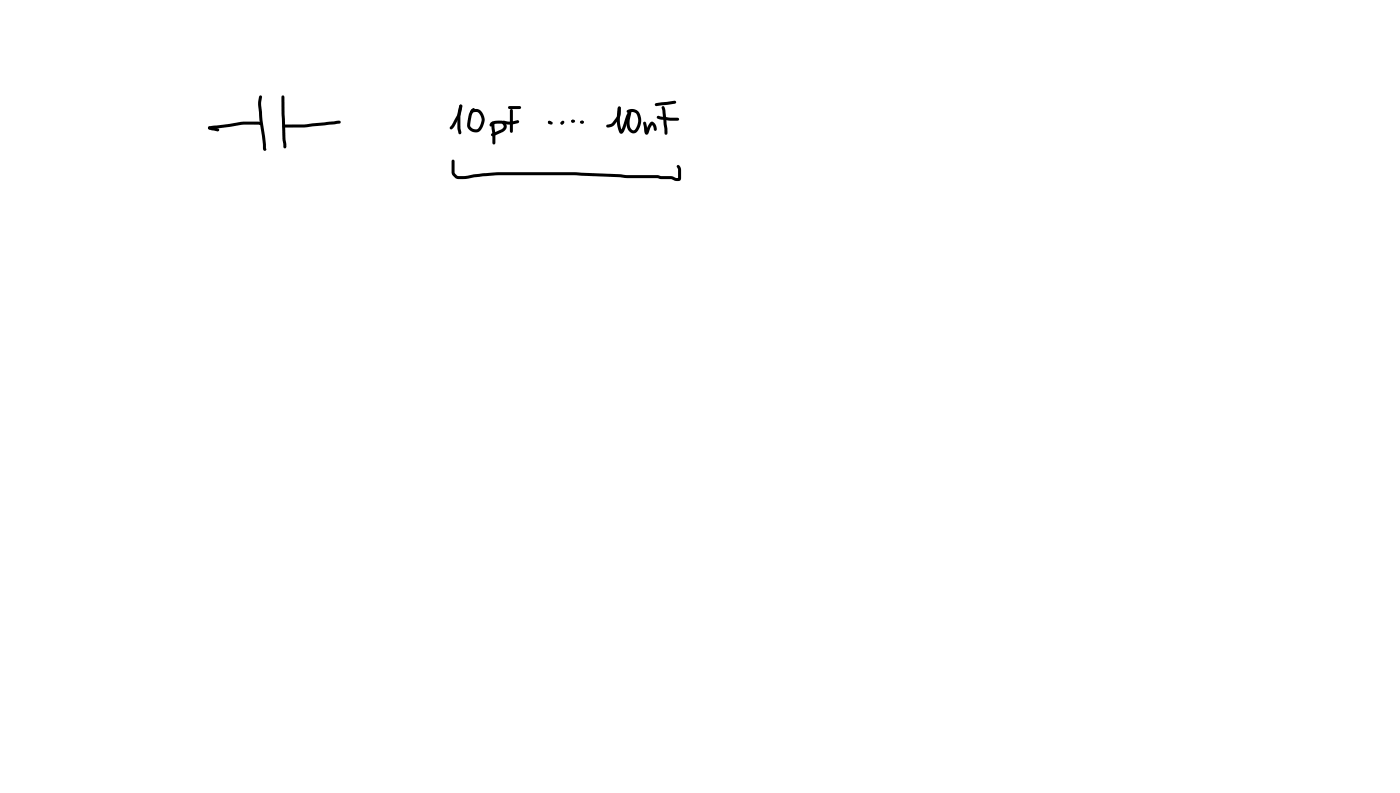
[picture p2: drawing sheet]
<svg xmlns="http://www.w3.org/2000/svg" width="337mm" height="190mm" viewBox="0 0 337 190" stroke-linecap="round" stroke-linejoin="round" font-family="sans-serif">
<g fill="#000">
<path d="M50.1 30.5l.2-.1 .3 .1v.5l-.3 .1-.3-.2zM50 30.5l1-.3 7.2-1h4.1a.5 .5 0 0 1 .5 .7l-4.6 .1-7.9 1.1-.2-.1zM50.1 30.5l.4-.1 1.9 .5 .3 .3-.3 .4-1.6-.3-.7-.3zM62.4 23h.5l.1 .3-.2 2.1 1.1 9.1v1.2l-.2-.2 .3 .4-.3 .3-.4-.1-.1-.3-.9-8.8a7.7 7.7 0 0 1 0-3.8zM68 30l5.4-.1 7.9-.9 .5 .1 .1 .2a.79 .79 0 0 1-.9 .5l-7.9 .8h-4.9l-.2-.1zM67.8 23l.2-.1 .4 .4 .2 10.1 .2 1.4v.5l-.3 .4-.4-.4-.2-1.9-.2-6zM110.5 25.2l.3-.1 .3 .2-.1 1.1a7.9 7.9 0 0 1-1.5 3.5l-.8 1.1h-.5a.92 .92 0 0 1 .5-1.1l.2-.4a8 8 0 0 0 1.5-4zM108.7 38.4l.2-.1 .4 .4v2.9l.6 .6 .3 .1h1.7l4.2-.7 3.7-.2h18.3l12.7 .7h7.3l.7 .2h2.7l1 .5h.6l-.1 .1v-2.2l-.3-.7 .1-.3a.82 .82 0 0 1 .9 .9v2.4l-.2 .3-.4 .2h-.8l-.9-.5h-2.6l-.8-.2h-7.3l-12.6-.7h-18.2l-3.8 .2-4.1 .7h-1.8l-.8-.2-.8-1zM110.5 25.2l.3-.1 .3 .4-.4 2.2v3.2a.86 .86 0 0 1-.2 1.4 1.8 1.8 0 0 1-.5-1.5v-3.4zM113.2 26.4l.2-.1a2.32 2.32 0 0 1 1.8 0 3.2 3.2 0 0 1-.6 5.5 1.97 1.97 0 0 1-2.3-2.2 4.4 4.4 0 0 1 1.5-3.7l.4 .4a6.5 6.5 0 0 0-1.2 3.9 1.32 1.32 0 0 0 1.5 .8 1.32 1.32 0 0 0 1.1-1.3 2.32 2.32 0 0 0-.7-2.7h-1.4l-.3-.1zM118 29.4a4.1 4.1 0 0 1 2.9-.3 1.42 1.42 0 0 1 .9 1.3 1.42 1.42 0 0 1-1 1.3l-2.2 1-.5-.1a.55 .55 0 0 1 .5-.7l2.3-1.1a.65 .65 0 0 0 .1-.6 .65 .65 0 0 0-.5-.5h-.7a1.22 1.22 0 0 0-1.6 .7 .49 .49 0 0 1-.5-.4 .49 .49 0 0 1 .3-.6zM118.2 29.3l.3-.1 .4 .4 .2 4.8-.4 .3-.3-.3v-2.2l-.3-1.7z"/>
<path d="M120.8 29.1l.3-.1 1.5 .2 1.9-.3 .3 .3-.4 .4-2.1 .3-1.3-.2-.3-.4zM122.2 25.6l2.7-.1 .4 .3-.4 .4h-2.4l-.3-.1zM122.7 26.3h.5l.1 .2v5.1l-.4 .3-.3-.3zM148.6 25.7h.5a3.6 3.6 0 0 1-.5 3.2l-.9 1.1-.7 .5a.88 .88 0 0 1-1.3-.2l.1-.3 1.3-.4 1.1-1.4 .3-.7zM148.7 25.6l.4 .1 .1 .3a8.8 8.8 0 0 0 .3 5.5l-.3-.1 1.3-3.5 .5-1.1 .4-.2 .3 .3-1.7 4.7a.66 .66 0 0 1-.8 .5 .66 .66 0 0 1-.5-.7 10.1 10.1 0 0 1 0-5.8zM150.7 26.6a2.08 2.08 0 0 1 3.2 1.1 3.6 3.6 0 0 1-1.3 4.3 1.88 1.88 0 0 1-2-2.3l.4-2.8 .4-.3 .4 .4-.3 1.4a2.6 2.6 0 0 0 .4 2.7l.5 .2a3.3 3.3 0 0 0 .6-3.9 1.47 1.47 0 0 0-1.9-.3l-.4-.1zM154.7 29.3h.5l.3 .8 .2 1.7h-.5l.5-1.5a1.16 1.16 0 0 1 1.2-1.1 1.82 1.82 0 0 1 .9 2.2h-.5l-.3-1-.4-.5h.3l-.9 1.7a.58 .58 0 0 1-.3 .6 .58 .58 0 0 1-.7-.1l-.4-2.5zM157.5 24.9l4.7-.7 .4 .4-.3 .3-4.5 .6-.3-.1zM158 27.9l.2-.1 2.7 .5h2l.4 .3-.4 .4-3.6-.2a1.67 1.67 0 0 1-1.4-.6zM159.1 25.6l.3-.1a1.71 1.71 0 0 1 .6 1.5l.3 3.1a2.42 2.42 0 0 1 .1 2.2l-.3 .1-.4-.4-.7-6.1z"/>
</g>
<g fill="#000">
<path d="M131.9 29.2h.7l.3 .4-.1 .2h-.7l-.3-.3z" fill-rule="evenodd"/>
<path d="M131.8 29.6l.5-.5 .2 .4-.3 .3z" fill-rule="evenodd"/>
<path d="M135.1 29.1h.5a.6 .6 0 0 1-.5 .8l-.4-.3z" fill-rule="evenodd"/>
<path d="M137.4 28.9a.53 .53 0 0 1 .9 .2 .49 .49 0 0 1-.5 .4 .49 .49 0 0 1-.5-.4z" fill-rule="evenodd"/>
<path d="M139.5 29.1a.53 .53 0 0 1 .9 .2 .49 .49 0 0 1-.5 .4 .49 .49 0 0 1-.5-.4z" fill-rule="evenodd"/>
<circle cx="132" cy="29.3" r=".36"/>
<circle cx="135.1" cy="29.6" r=".36"/>
<circle cx="137.7" cy="29.1" r=".36"/>
<circle cx="140" cy="29.3" r=".36"/>
</g>
</svg>
